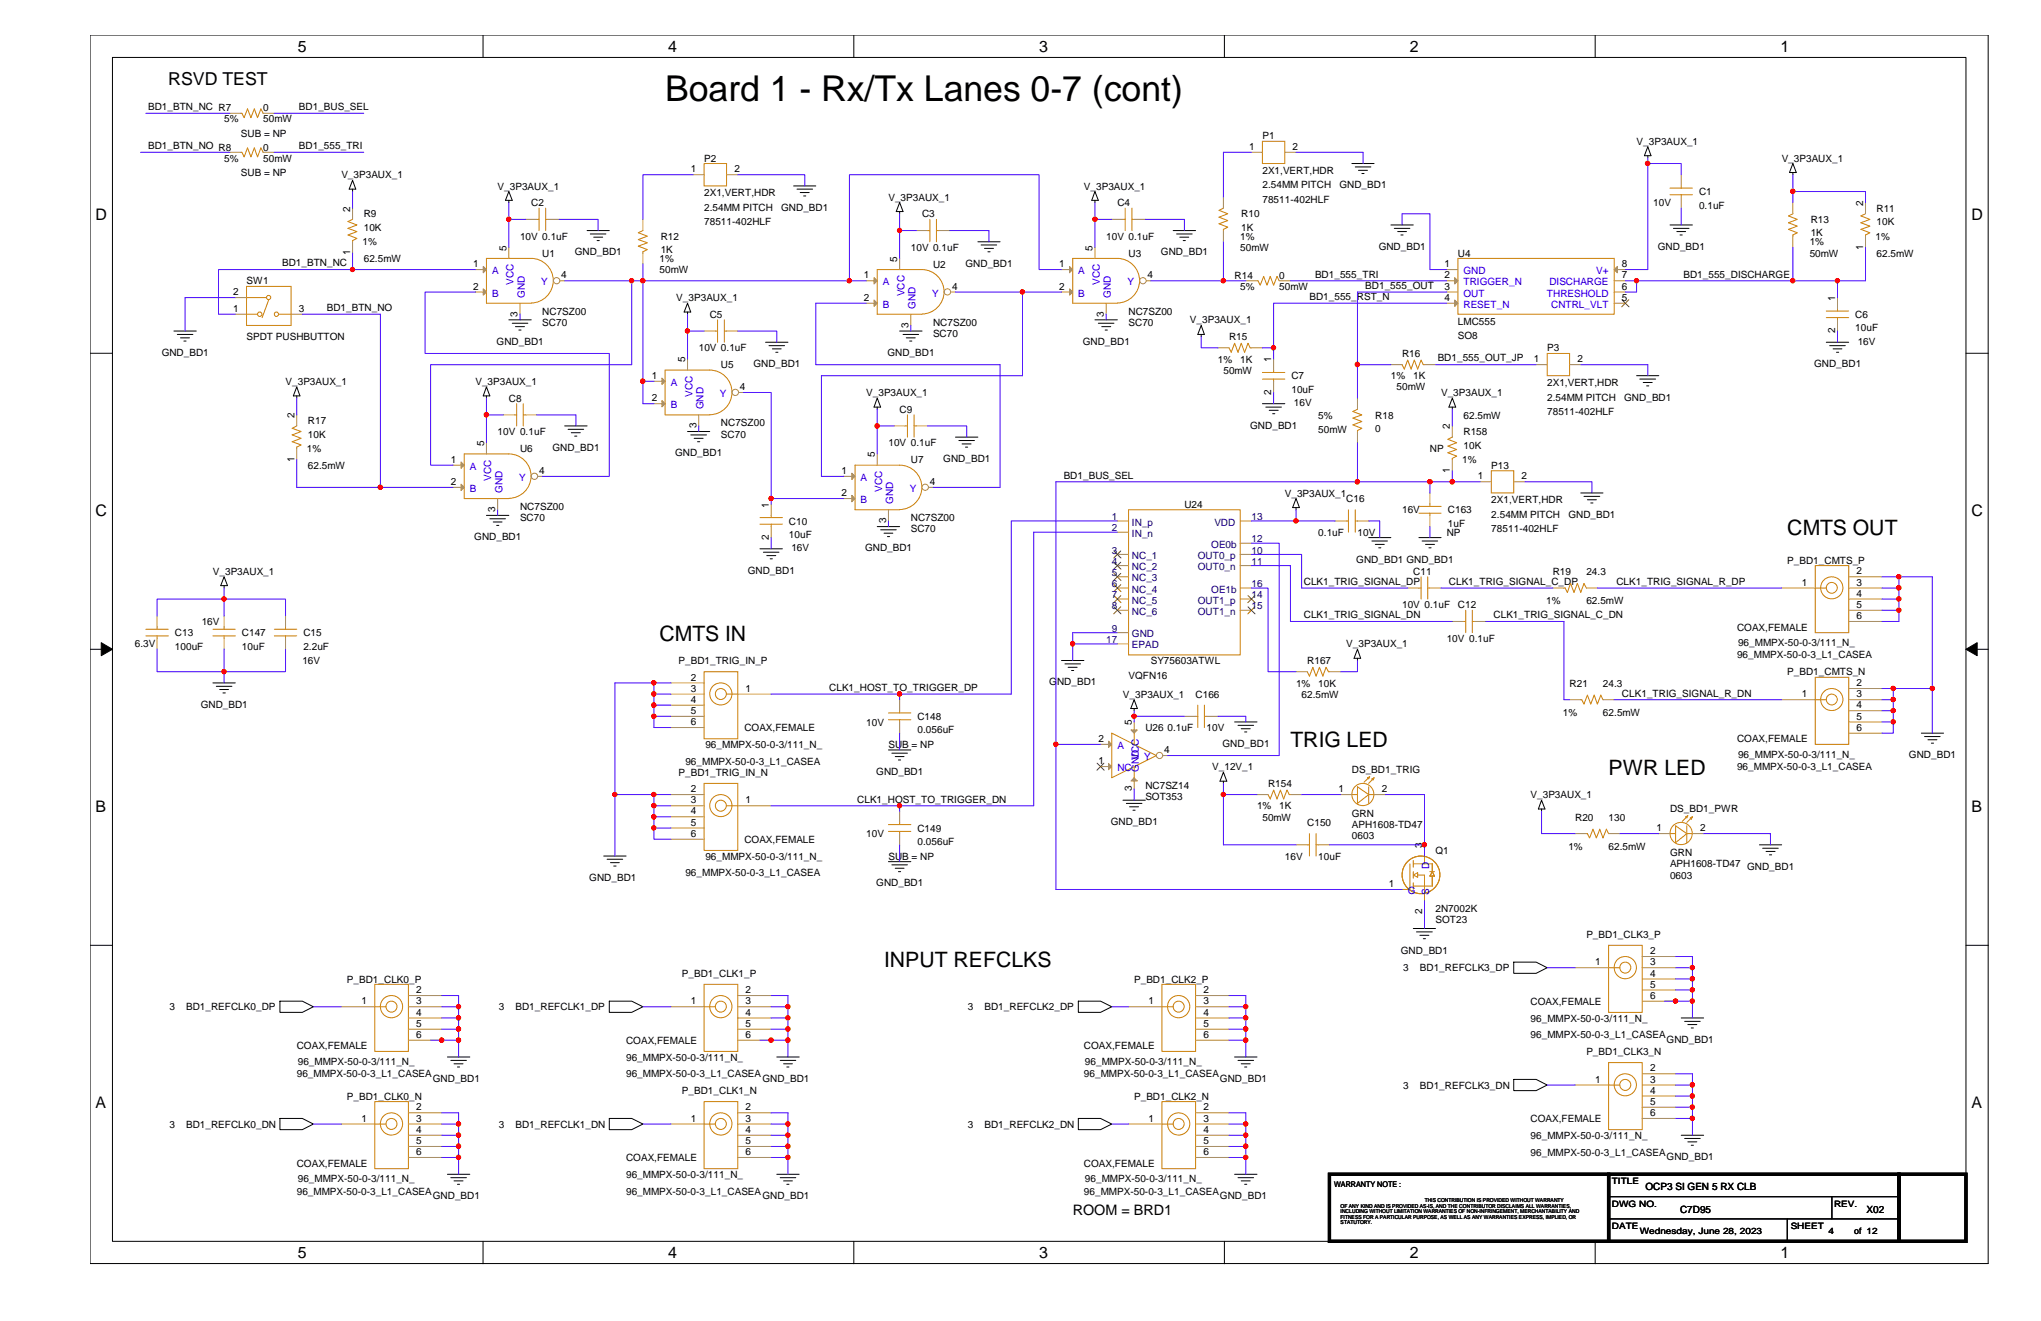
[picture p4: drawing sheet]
<svg xmlns="http://www.w3.org/2000/svg" width="432mm" height="279mm" viewBox="0 0 432 279" stroke-linecap="round" stroke-linejoin="round" font-family="sans-serif">
<defs><g id="words">
<text font-size="7.5" x="140.7" y="21.5">Board 1 - Rx/Tx Lanes 0-7 (cont)</text>
<g font-size="4.5">
<text x="378.1" y="113.1">CMTS OUT</text>
<text x="139.5" y="135.5">CMTS IN</text>
<text x="273" y="157.9">TRIG LED</text>
<text x="340.3" y="163.9">PWR LED</text>
<text x="187" y="204.5">INPUT REFCLKS</text>
</g>
<text font-size="3.8" x="35.6" y="17.9">RSVD TEST</text>
<g font-size="3.4">
<text x="63" y="11">5</text>
<text x="141.4" y="11">4</text>
<text x="219.8" y="11">3</text>
<text x="298.2" y="11">2</text>
<text x="376.7" y="11">1</text>
<text x="20.2" y="46.5">D</text>
<text x="417.1" y="46.5">D</text>
<text x="20.2" y="109.1">C</text>
<text x="417.1" y="109.1">C</text>
<text x="20.2" y="171.7">B</text>
<text x="417.1" y="171.7">B</text>
<text x="20.2" y="234.3">A</text>
<text x="417.1" y="234.3">A</text>
<text x="63" y="266.1">5</text>
<text x="141.4" y="266.1">4</text>
<text x="219.8" y="266.1">3</text>
<text x="298.2" y="266.1">2</text>
<text x="376.7" y="266.1">1</text>
</g>
<text font-size="3" x="226.9" y="257">ROOM = BRD1</text>
<g font-size="2.1">
<text x="31.3" y="23.3">BD1_BTN_NC R7</text>
<text x="55.7" y="23.5">0</text>
<text x="63.2" y="23.3">BD1_BUS_SEL</text>
<text x="47.4" y="25.9">5%</text>
<text x="51" y="29">SUB = NP</text>
<text x="55.7" y="25.9">50mW</text>
<text x="267.1" y="29.5">P1</text>
<text x="31.3" y="31.5">BD1_BTN_NO R8</text>
<text x="47.4" y="34.2">5%</text>
<text x="55.7" y="34.2">50mW</text>
<text x="55.7" y="31.8">0</text>
<text x="63.2" y="31.5">BD1_555_TRI</text>
<text x="149" y="34.2">P2</text>
<text x="264.2" y="31.7">1</text>
<text x="273.5" y="31.7">2</text>
<text x="346.2" y="30.6">V_3P3AUX_1</text>
<text x="376.9" y="34.2">V_3P3AUX_1</text>
<text x="51" y="37.3">SUB = NP</text>
<text x="72.2" y="37.7">V_3P3AUX_1</text>
<text x="105.3" y="40.1">V_3P3AUX_1</text>
<text x="146.1" y="36.4">1</text>
<text x="149" y="41.5">2X1,VERT,HDR</text>
<text x="155.4" y="36.4">2</text>
<text x="229.3" y="40.1">V_3P3AUX_1</text>
<text x="267.1" y="36.8">2X1,VERT,HDR</text>
<text x="267.1" y="39.8">2.54MM PITCH</text>
<text x="283.4" y="39.8">GND_BD1</text>
<text x="359.5" y="41.3">C1</text>
<text x="74.1" y="44.7" transform="rotate(-90 74.1 44.7)">2</text>
<text x="77" y="46">R9</text>
<text x="112.4" y="43.6">C2</text>
<text x="149" y="44.6">2.54MM PITCH</text>
<text x="149" y="47.6">78511-402HLF</text>
<text x="165.3" y="44.6">GND_BD1</text>
<text x="188" y="42.5">V_3P3AUX_1</text>
<text x="195.1" y="46">C3</text>
<text x="236.4" y="43.6">C4</text>
<text x="262.6" y="46">R10</text>
<text x="267.1" y="42.9">78511-402HLF</text>
<text x="349.8" y="43.6">10V</text>
<text x="359.5" y="44.1">0.1uF</text>
<text x="383.1" y="47.2">R13</text>
<text x="394.2" y="43.6" transform="rotate(-90 394.2 43.6)">2</text>
<text x="397" y="47.6">10K</text>
<text x="397" y="44.8">R11</text>
<text x="74.1" y="54" transform="rotate(-90 74.1 54)">1</text>
<text x="76.7" y="51.9">1%</text>
<text x="77" y="48.8">10K</text>
<text x="107.1" y="53" transform="rotate(-90 107.1 53)">5</text>
<text x="110" y="50.7">10V 0.1uF</text>
<text x="139.8" y="53.6">1K</text>
<text x="139.8" y="50.7">R12</text>
<text x="192.7" y="53.1">10V 0.1uF</text>
<text x="231.1" y="53" transform="rotate(-90 231.1 53)">5</text>
<text x="234" y="50.7">10V 0.1uF</text>
<text x="262.4" y="50.7">1%</text>
<text x="262.4" y="53.1">50mW</text>
<text x="262.6" y="48.8">1K</text>
<text x="291.7" y="52.8">GND_BD1</text>
<text x="350.7" y="52.8">GND_BD1</text>
<text x="382.9" y="51.9">1%</text>
<text x="383.1" y="50">1K</text>
<text x="394.2" y="52.8" transform="rotate(-90 394.2 52.8)">1</text>
<text x="396.8" y="50.7">1%</text>
<text x="59.7" y="56.3">BD1_BTN_NC</text>
<text x="77" y="55.5">62.5mW</text>
<text x="100.1" y="56.5">1</text>
<text x="114.7" y="54.3">U1</text>
<text x="118.7" y="58.9">4</text>
<text x="121.6" y="54">GND_BD1</text>
<text x="139.5" y="55.5">1%</text>
<text x="139.5" y="57.8">50mW</text>
<text x="182.8" y="58.9">1</text>
<text x="189.8" y="55.4" transform="rotate(-90 189.8 55.4)">5</text>
<text x="197.4" y="56.6">U2</text>
<text x="204.3" y="56.4">GND_BD1</text>
<text x="224.1" y="56.5">1</text>
<text x="238.8" y="54.3">U3</text>
<text x="242.8" y="58.9">4</text>
<text x="245.6" y="54">GND_BD1</text>
<text x="261.2" y="59">R14</text>
<text x="270.6" y="59">0</text>
<text x="278.2" y="58.7">BD1_555_TRI</text>
<text x="305.6" y="56.5">1</text>
<text x="305.6" y="58.9">2</text>
<text x="308.4" y="54.3">U4</text>
<text x="343.2" y="58.9">7</text>
<text x="343.2" y="56.5">8</text>
<text x="356.2" y="58.7">BD1_555_DISCHARGE</text>
<text x="382.9" y="54.3">50mW</text>
<text x="397" y="54.3">62.5mW</text>
<text x="49.3" y="66">1</text>
<text x="49.3" y="62.4">2</text>
<text x="52.2" y="60.2">SW1</text>
<text x="63.2" y="66">3</text>
<text x="69.1" y="65.8">BD1_BTN_NO</text>
<text x="100.1" y="61.3">2</text>
<text x="143.1" y="63.7">V_3P3AUX_1</text>
<text x="182.8" y="63.6">2</text>
<text x="201.4" y="61.3">4</text>
<text x="224.1" y="61.3">2</text>
<text x="262.4" y="61.3">5%</text>
<text x="270.6" y="61.3">50mW</text>
<text x="277" y="63.5">BD1_555_RST_N</text>
<text x="288.8" y="61.1">BD1_555_OUT</text>
<text x="305.6" y="63.6">4</text>
<text x="305.6" y="61.3">3</text>
<text x="343.2" y="63.6">5</text>
<text x="343.2" y="61.3">6</text>
<text x="388.2" y="63.7" transform="rotate(-90 388.2 63.7)">1</text>
<text x="52.2" y="72">SPDT PUSHBUTTON</text>
<text x="109.5" y="67" transform="rotate(-90 109.5 67)">3</text>
<text x="114.7" y="68.9">SC70</text>
<text x="114.7" y="66.5">NC7SZ00</text>
<text x="150.2" y="67.3">C5</text>
<text x="192.2" y="69.3" transform="rotate(-90 192.2 69.3)">3</text>
<text x="197.4" y="71.2">SC70</text>
<text x="197.4" y="68.9">NC7SZ00</text>
<text x="233.5" y="67" transform="rotate(-90 233.5 67)">3</text>
<text x="238.8" y="68.9">SC70</text>
<text x="238.8" y="66.5">NC7SZ00</text>
<text x="251.8" y="68.4">V_3P3AUX_1</text>
<text x="260" y="72">R15</text>
<text x="308.4" y="68.7">LMC555</text>
<text x="308.4" y="71.8">SO8</text>
<text x="388.2" y="70.5" transform="rotate(-90 388.2 70.5)">2</text>
<text x="392.5" y="70.1">10uF</text>
<text x="392.5" y="67.3">C6</text>
<text x="34.2" y="75.3">GND_BD1</text>
<text x="105.1" y="72.9">GND_BD1</text>
<text x="144.9" y="76.6" transform="rotate(-90 144.9 76.6)">5</text>
<text x="147.8" y="74.3">10V 0.1uF</text>
<text x="152.5" y="77.9">U5</text>
<text x="159.4" y="77.6">GND_BD1</text>
<text x="187.7" y="75.3">GND_BD1</text>
<text x="229.1" y="72.9">GND_BD1</text>
<text x="257.6" y="76.7">1%</text>
<text x="262.4" y="76.7">1K</text>
<text x="268.9" y="76.6" transform="rotate(-90 268.9 76.6)">1</text>
<text x="296.6" y="75.5">R16</text>
<text x="304.2" y="76.5">BD1_555_OUT_JP</text>
<text x="324.5" y="76.6">1</text>
<text x="327.3" y="74.3">P3</text>
<text x="333.7" y="76.6">2</text>
<text x="383.8" y="77.6">GND_BD1</text>
<text x="393" y="72.9">16V</text>
<text x="60.4" y="81.4">V_3P3AUX_1</text>
<text x="100.6" y="81.4">V_3P3AUX_1</text>
<text x="137.9" y="80.1">1</text>
<text x="156.5" y="82.5">4</text>
<text x="183.3" y="83.8">V_3P3AUX_1</text>
<text x="258.8" y="79.1">50mW</text>
<text x="268.9" y="83.5" transform="rotate(-90 268.9 83.5)">2</text>
<text x="273.2" y="83.1">10uF</text>
<text x="273.2" y="80.2">C7</text>
<text x="294.3" y="80.2">1%</text>
<text x="295.4" y="82.6">50mW</text>
<text x="299" y="80.2">1K</text>
<text x="304.9" y="83.8">V_3P3AUX_1</text>
<text x="327.3" y="81.7">2X1,VERT,HDR</text>
<text x="62.3" y="88.4" transform="rotate(-90 62.3 88.4)">2</text>
<text x="65.2" y="89.7">R17</text>
<text x="107.7" y="85">C8</text>
<text x="137.9" y="84.9">2</text>
<text x="190.3" y="87.3">C9</text>
<text x="273.7" y="85.9">16V</text>
<text x="278.9" y="88.5">5%</text>
<text x="291" y="88.5">R18</text>
<text x="309.6" y="88.5">62.5mW</text>
<text x="327.3" y="84.7">2.54MM PITCH</text>
<text x="327.3" y="87.8">78511-402HLF</text>
<text x="343.6" y="84.7">GND_BD1</text>
<text x="64.9" y="95.6">1%</text>
<text x="65.2" y="92.5">10K</text>
<text x="102.4" y="94.4" transform="rotate(-90 102.4 94.4)">5</text>
<text x="105.3" y="92">10V 0.1uF</text>
<text x="110" y="95.6">U6</text>
<text x="116.9" y="95.4">GND_BD1</text>
<text x="147.3" y="90.6" transform="rotate(-90 147.3 90.6)">3</text>
<text x="152.5" y="92.5">SC70</text>
<text x="152.5" y="90.2">NC7SZ00</text>
<text x="188" y="94.4">10V 0.1uF</text>
<text x="264.5" y="90.6">GND_BD1</text>
<text x="278.9" y="91.6">50mW</text>
<text x="291" y="91.4">0</text>
<text x="302.5" y="95.6">NP</text>
<text x="306.7" y="90.8" transform="rotate(-90 306.7 90.8)">2</text>
<text x="309.6" y="94.9">10K</text>
<text x="309.6" y="92">R158</text>
<text x="62.3" y="97.7" transform="rotate(-90 62.3 97.7)">1</text>
<text x="65.2" y="99.1">62.5mW</text>
<text x="95.4" y="97.9">1</text>
<text x="114" y="100.2">4</text>
<text x="142.8" y="96.5">GND_BD1</text>
<text x="178.1" y="100.2">1</text>
<text x="185.1" y="96.7" transform="rotate(-90 185.1 96.7)">5</text>
<text x="192.7" y="98">U7</text>
<text x="199.6" y="97.7">GND_BD1</text>
<text x="225" y="101.2">BD1_BUS_SEL</text>
<text x="306.7" y="100" transform="rotate(-90 306.7 100)">1</text>
<text x="309.4" y="98">1%</text>
<text x="312.7" y="101.4">1</text>
<text x="315.5" y="99.1">P13</text>
<text x="321.9" y="101.4">2</text>
<text x="95.4" y="102.6">2</text>
<text x="110" y="107.9">NC7SZ00</text>
<text x="162.6" y="107.4" transform="rotate(-90 162.6 107.4)">1</text>
<text x="178.1" y="104.9">2</text>
<text x="196.7" y="102.6">4</text>
<text x="250.6" y="107.4">U24</text>
<text x="271.8" y="105">V_3P3AUX_1</text>
<text x="284.8" y="106.2">C16</text>
<text x="315.5" y="106.5">2X1,VERT,HDR</text>
<text x="104.8" y="108.3" transform="rotate(-90 104.8 108.3)">3</text>
<text x="110" y="110.2">SC70</text>
<text x="166.9" y="113.8">10uF</text>
<text x="166.9" y="111">C10</text>
<text x="187.5" y="110.7" transform="rotate(-90 187.5 110.7)">3</text>
<text x="192.7" y="112.6">SC70</text>
<text x="192.7" y="110.2">NC7SZ00</text>
<text x="278.9" y="113.3">0.1uF</text>
<text x="287.2" y="113.3">10V</text>
<text x="296.6" y="108.6">16V</text>
<text x="306.1" y="113.3">NP</text>
<text x="306.3" y="111.4">1uF</text>
<text x="306.3" y="108.6">C163</text>
<text x="315.5" y="109.5">2.54MM PITCH</text>
<text x="315.5" y="112.6">78511-402HLF</text>
<text x="331.8" y="109.5">GND_BD1</text>
<text x="100.3" y="114.3">GND_BD1</text>
<text x="162.6" y="114.2" transform="rotate(-90 162.6 114.2)">2</text>
<text x="167.4" y="116.6">16V</text>
<text x="183" y="116.6">GND_BD1</text>
<text x="286.9" y="119">GND_BD1 GND_BD1</text>
<text x="378.1" y="119.2">P_BD1_CMTS_P</text>
<text x="45" y="121.6">V_3P3AUX_1</text>
<text x="158.2" y="121.3">GND_BD1</text>
<text x="275.8" y="123.7">CLK1_TRIG_SIGNAL_DP</text>
<text x="299" y="121.6">C11</text>
<text x="306.5" y="123.7">CLK1_TRIG_SIGNAL_C_DP</text>
<text x="328.5" y="121.6">R19</text>
<text x="335.6" y="121.6">24.3</text>
<text x="342" y="123.7">CLK1_TRIG_SIGNAL_R_DP</text>
<text x="381.2" y="123.9">1</text>
<text x="392.8" y="121.5">2</text>
<text x="392.8" y="123.9">3</text>
<text x="275.8" y="130.8">CLK1_TRIG_SIGNAL_DN</text>
<text x="296.6" y="128.7">10V 0.1uF</text>
<text x="308.4" y="128.7">C12</text>
<text x="316" y="130.8">CLK1_TRIG_SIGNAL_C_DN</text>
<text x="327.1" y="127.7">1%</text>
<text x="335.6" y="127.7">62.5mW</text>
<text x="392.8" y="126.2">4</text>
<text x="392.8" y="128.6">5</text>
<text x="392.8" y="130.9">6</text>
<text x="28.5" y="136.9">6.3V</text>
<text x="37" y="137.4">100uF</text>
<text x="37" y="134.6">C13</text>
<text x="42.7" y="132.2">16V</text>
<text x="51.2" y="137.4">10uF</text>
<text x="51.2" y="134.6">C147</text>
<text x="64.2" y="137.4">2.2uF</text>
<text x="64.2" y="134.6">C15</text>
<text x="284.8" y="136.9">V_3P3AUX_1</text>
<text x="306.1" y="135.8">10V 0.1uF</text>
<text x="367.5" y="133.4">COAX,FEMALE</text>
<text x="367.7" y="136.7">96_MMPX-50-0-3/111_N_</text>
<text x="64" y="140.5">16V</text>
<text x="143.6" y="140.5">P_BD1_TRIG_IN_P</text>
<text x="146.1" y="143.9">2</text>
<text x="238.8" y="143.6">VQFN16</text>
<text x="243.5" y="140.5">SY75603ATWL</text>
<text x="276.6" y="140.5">R167</text>
<text x="367.5" y="139.3">96_MMPX-50-0-3_L1_CASEA</text>
<text x="378.1" y="142.8">P_BD1_CMTS_N</text>
<text x="42.5" y="149.7">GND_BD1</text>
<text x="146.1" y="146.3">3</text>
<text x="146.1" y="148.6">4</text>
<text x="157.7" y="146.3">1</text>
<text x="175.4" y="146.1">CLK1_HOST_TO_TRIGGER_DP</text>
<text x="222" y="144.9">GND_BD1</text>
<text x="237.6" y="147.6">V_3P3AUX_1</text>
<text x="252.9" y="147.6">C166</text>
<text x="274.2" y="145.2">1%</text>
<text x="275.4" y="147.6">62.5mW</text>
<text x="278.9" y="145.2">10K</text>
<text x="332.1" y="145.2">R21</text>
<text x="339.1" y="145.2">24.3</text>
<text x="343.2" y="147.3">CLK1_TRIG_SIGNAL_R_DN</text>
<text x="381.2" y="147.5">1</text>
<text x="392.8" y="145.1">2</text>
<text x="392.8" y="147.5">3</text>
<text x="392.8" y="149.8">4</text>
<text x="146.1" y="151">5</text>
<text x="146.1" y="153.4">6</text>
<text x="157.5" y="154.6">COAX,FEMALE</text>
<text x="183.3" y="153.5">10V</text>
<text x="194.1" y="155.1">0.056uF</text>
<text x="194.1" y="152.3">C148</text>
<text x="239.4" y="153.4" transform="rotate(-90 239.4 153.4)">5</text>
<text x="242.3" y="154.6">U26</text>
<text x="247" y="154.6">0.1uF</text>
<text x="255.3" y="154.6">10V</text>
<text x="330.6" y="151.3">1%</text>
<text x="339.1" y="151.3">62.5mW</text>
<text x="392.8" y="152.2">5</text>
<text x="392.8" y="154.6">6</text>
<text x="145" y="161.8">96_MMPX-50-0-3_L1_CASEA</text>
<text x="149.2" y="158.2">96_MMPX-50-0-3/111_N_</text>
<text x="188" y="158.2">SUB = NP</text>
<text x="232.4" y="161.6">1</text>
<text x="232.4" y="156.9">2</text>
<text x="246.3" y="159.3">4</text>
<text x="258.6" y="157.9">GND_BD1</text>
<text x="367.5" y="157">COAX,FEMALE</text>
<text x="367.7" y="160.3">96_MMPX-50-0-3/111_N_</text>
<text x="403.9" y="160.3">GND_BD1</text>
<text x="143.6" y="164.1">P_BD1_TRIG_IN_N</text>
<text x="146.1" y="167.6">2</text>
<text x="185.4" y="163.9">GND_BD1</text>
<text x="239.4" y="167.3" transform="rotate(-90 239.4 167.3)">3</text>
<text x="242.3" y="166.9">NC7SZ14</text>
<text x="256.5" y="162.9">V_12V_1</text>
<text x="268.3" y="166.5">R154</text>
<text x="283.2" y="167.6">1</text>
<text x="286" y="163.4">DS_BD1_TRIG</text>
<text x="292.4" y="167.6">2</text>
<text x="367.5" y="162.9">96_MMPX-50-0-3_L1_CASEA</text>
<text x="146.1" y="169.9">3</text>
<text x="146.1" y="172.3">4</text>
<text x="157.7" y="169.9">1</text>
<text x="181.4" y="169.8">CLK1_HOST_TO_TRIGGER_DN</text>
<text x="242.3" y="169.3">SOT353</text>
<text x="265.9" y="171.2">1%</text>
<text x="267.1" y="173.6">50mW</text>
<text x="270.6" y="171.2">1K</text>
<text x="286" y="172.8">GRN</text>
<text x="323.8" y="168.8">V_3P3AUX_1</text>
<text x="333.2" y="173.6">R20</text>
<text x="340.3" y="173.6">130</text>
<text x="353.3" y="171.7">DS_BD1_PWR</text>
<text x="146.1" y="174.6">5</text>
<text x="146.1" y="177">6</text>
<text x="157.5" y="178.3">COAX,FEMALE</text>
<text x="183.3" y="177.1">10V</text>
<text x="194.1" y="178.7">0.056uF</text>
<text x="194.1" y="175.9">C149</text>
<text x="235" y="174.5">GND_BD1</text>
<text x="276.6" y="174.7">C150</text>
<text x="286" y="175.2">APH1608-TD47</text>
<text x="286" y="177.5">0603</text>
<text x="300.9" y="179.4" transform="rotate(-90 300.9 179.4)">3</text>
<text x="331.8" y="179.7">1%</text>
<text x="340.3" y="179.7">62.5mW</text>
<text x="350.5" y="175.8">1</text>
<text x="359.7" y="175.8">2</text>
<text x="145" y="185.4">96_MMPX-50-0-3_L1_CASEA</text>
<text x="149.2" y="181.8">96_MMPX-50-0-3/111_N_</text>
<text x="188" y="181.8">SUB = NP</text>
<text x="271.8" y="181.8">16V</text>
<text x="278.9" y="181.8">10uF</text>
<text x="303.7" y="180.6">Q1</text>
<text x="353.3" y="183.5">APH1608-TD47 GND_BD1</text>
<text x="353.3" y="181.1">GRN</text>
<text x="353.3" y="185.8">0603</text>
<text x="124.7" y="186.3">GND_BD1</text>
<text x="185.4" y="187.5">GND_BD1</text>
<text x="293.8" y="187.6">1</text>
<text x="300.9" y="193.3" transform="rotate(-90 300.9 193.3)">2</text>
<text x="303.7" y="192.9">2N7002K</text>
<text x="303.7" y="195.3">SOT23</text>
<text x="296.4" y="201.7">GND_BD1</text>
<text x="335.6" y="198.3">P_BD1_CLK3_P</text>
<text x="349.1" y="201.8">2</text>
<text x="73.4" y="207.8">P_BD1_CLK0_P</text>
<text x="144.3" y="206.6">P_BD1_CLK1_P</text>
<text x="239.9" y="207.8">P_BD1_CLK2_P</text>
<text x="296.8" y="205.4">3</text>
<text x="300.4" y="205.4">BD1_REFCLK3_DP</text>
<text x="337.5" y="204.2">1</text>
<text x="349.1" y="204.2">3</text>
<text x="349.1" y="206.5">4</text>
<text x="349.1" y="208.9">5</text>
<text x="35.9" y="213.7">3</text>
<text x="39.4" y="213.7">BD1_REFCLK0_DP</text>
<text x="76.5" y="212.4">1</text>
<text x="88.1" y="210.1">2</text>
<text x="88.1" y="212.4">3</text>
<text x="88.1" y="214.8">4</text>
<text x="105.5" y="213.7">3</text>
<text x="109.1" y="213.7">BD1_REFCLK1_DP</text>
<text x="146.1" y="212.4">1</text>
<text x="157.7" y="210.1">2</text>
<text x="157.7" y="212.4">3</text>
<text x="157.7" y="214.8">4</text>
<text x="204.7" y="213.7">3</text>
<text x="208.3" y="213.7">BD1_REFCLK2_DP</text>
<text x="243" y="212.4">1</text>
<text x="254.6" y="210.1">2</text>
<text x="254.6" y="212.4">3</text>
<text x="254.6" y="214.8">4</text>
<text x="323.8" y="212.5">COAX,FEMALE</text>
<text x="349.1" y="211.2">6</text>
<text x="62.8" y="222">COAX,FEMALE</text>
<text x="88.1" y="217.2">5</text>
<text x="88.1" y="219.5">6</text>
<text x="132.5" y="220.8">COAX,FEMALE</text>
<text x="157.7" y="217.2">5</text>
<text x="157.7" y="219.5">6</text>
<text x="229.3" y="222">COAX,FEMALE</text>
<text x="254.6" y="217.2">5</text>
<text x="254.6" y="219.5">6</text>
<text x="323.8" y="216.1">96_MMPX-50-0-3/111_N_</text>
<text x="323.8" y="219.6">96_MMPX-50-0-3_L1_CASEA</text>
<text x="352.6" y="220.6">GND_BD1</text>
<text x="62.8" y="227.9">96_MMPX-50-0-3_L1_CASEA</text>
<text x="63" y="225.3">96_MMPX-50-0-3/111_N_</text>
<text x="132.5" y="224.3">96_MMPX-50-0-3/111_N_</text>
<text x="132.5" y="227.9">96_MMPX-50-0-3_L1_CASEA</text>
<text x="229.3" y="227.9">96_MMPX-50-0-3_L1_CASEA</text>
<text x="229.5" y="225.3">96_MMPX-50-0-3/111_N_</text>
<text x="335.6" y="223.1">P_BD1_CLK3_N</text>
<text x="349.1" y="226.6">2</text>
<text x="73.4" y="232.6">P_BD1_CLK0_N</text>
<text x="91.6" y="228.8">GND_BD1</text>
<text x="144.3" y="231.4">P_BD1_CLK1_N</text>
<text x="161.3" y="228.8">GND_BD1</text>
<text x="239.9" y="232.6">P_BD1_CLK2_N</text>
<text x="258.1" y="228.8">GND_BD1</text>
<text x="296.8" y="230.3">3</text>
<text x="300.4" y="230.3">BD1_REFCLK3_DN</text>
<text x="337.5" y="229">1</text>
<text x="349.1" y="229">3</text>
<text x="349.1" y="231.3">4</text>
<text x="349.1" y="233.7">5</text>
<text x="35.9" y="238.5">3</text>
<text x="39.4" y="238.5">BD1_REFCLK0_DN</text>
<text x="76.5" y="237.2">1</text>
<text x="88.1" y="234.9">2</text>
<text x="88.1" y="237.2">3</text>
<text x="88.1" y="239.6">4</text>
<text x="105.5" y="238.5">3</text>
<text x="109.1" y="238.5">BD1_REFCLK1_DN</text>
<text x="146.1" y="237.2">1</text>
<text x="157.7" y="234.9">2</text>
<text x="157.7" y="237.2">3</text>
<text x="157.7" y="239.6">4</text>
<text x="204.7" y="238.5">3</text>
<text x="208.3" y="238.5">BD1_REFCLK2_DN</text>
<text x="243" y="237.2">1</text>
<text x="254.6" y="234.9">2</text>
<text x="254.6" y="237.2">3</text>
<text x="254.6" y="239.6">4</text>
<text x="323.8" y="237.3">COAX,FEMALE</text>
<text x="349.1" y="236.1">6</text>
<text x="88.1" y="242">5</text>
<text x="88.1" y="244.3">6</text>
<text x="132.5" y="245.6">COAX,FEMALE</text>
<text x="157.7" y="242">5</text>
<text x="157.7" y="244.3">6</text>
<text x="254.6" y="242">5</text>
<text x="254.6" y="244.3">6</text>
<text x="323.8" y="240.9">96_MMPX-50-0-3/111_N_</text>
<text x="323.8" y="244.4">96_MMPX-50-0-3_L1_CASEA</text>
<text x="352.6" y="245.4">GND_BD1</text>
<text x="62.8" y="246.8">COAX,FEMALE</text>
<text x="63" y="250.1">96_MMPX-50-0-3/111_N_</text>
<text x="132.5" y="249.1">96_MMPX-50-0-3/111_N_</text>
<text x="229.3" y="246.8">COAX,FEMALE</text>
<text x="229.5" y="250.1">96_MMPX-50-0-3/111_N_</text>
<text x="348.1" y="251.7">OCP3 SI GEN 5 RX CLB</text>
<text x="62.8" y="252.7">96_MMPX-50-0-3_L1_CASEA</text>
<text x="91.6" y="253.6">GND_BD1</text>
<text x="132.5" y="252.7">96_MMPX-50-0-3_L1_CASEA</text>
<text x="161.3" y="253.6">GND_BD1</text>
<text x="229.3" y="252.7">96_MMPX-50-0-3_L1_CASEA</text>
<text x="258.1" y="253.6">GND_BD1</text>
<text x="355.4" y="256.5">C7D95</text>
<text x="394.9" y="256.5">X02</text>
</g>
<g font-size="2.1" fill="#00c">
<text x="104.1" y="58">A</text>
<text x="228.1" y="58">A</text>
<text x="309.6" y="58">GND</text>
<text x="337.7" y="58">V+</text>
<text x="104.1" y="62.7">B</text>
<text x="108.7" y="60.3" transform="rotate(-90 108.7 60.3)">VCC</text>
<text x="111" y="62.9" transform="rotate(-90 111 62.9)">GND</text>
<text x="114.5" y="60.4">Y</text>
<text x="186.8" y="65.1">B</text>
<text x="186.8" y="60.4">A</text>
<text x="191.3" y="62.7" transform="rotate(-90 191.3 62.7)">VCC</text>
<text x="193.7" y="65.3" transform="rotate(-90 193.7 65.3)">GND</text>
<text x="197.2" y="62.7">Y</text>
<text x="228.1" y="62.7">B</text>
<text x="232.7" y="60.3" transform="rotate(-90 232.7 60.3)">VCC</text>
<text x="235" y="62.9" transform="rotate(-90 235 62.9)">GND</text>
<text x="238.5" y="60.4">Y</text>
<text x="309.6" y="65.1">RESET_N</text>
<text x="309.6" y="60.4">TRIGGER_N</text>
<text x="309.6" y="62.7">OUT</text>
<text x="327.3" y="62.7">THRESHOLD</text>
<text x="327.8" y="60.4">DISCHARGE</text>
<text x="328.2" y="65.1">CNTRL_VLT</text>
<text x="141.9" y="81.6">A</text>
<text x="146.5" y="83.9" transform="rotate(-90 146.5 83.9)">VCC</text>
<text x="152.3" y="84">Y</text>
<text x="141.9" y="86.4">B</text>
<text x="148.8" y="86.6" transform="rotate(-90 148.8 86.6)">GND</text>
<text x="99.4" y="99.4">A</text>
<text x="103.9" y="101.6" transform="rotate(-90 103.9 101.6)">VCC</text>
<text x="109.8" y="101.7">Y</text>
<text x="182.1" y="101.7">A</text>
<text x="99.4" y="104.1">B</text>
<text x="106.3" y="104.3" transform="rotate(-90 106.3 104.3)">GND</text>
<text x="182.1" y="106.4">B</text>
<text x="186.6" y="104" transform="rotate(-90 186.6 104)">VCC</text>
<text x="189" y="106.6" transform="rotate(-90 189 106.6)">GND</text>
<text x="192.5" y="104.1">Y</text>
<text x="236.4" y="158.4">A</text>
<text x="241" y="160.7" transform="rotate(-90 241 160.7)">VCC</text>
<text x="242.1" y="160.8">Y</text>
<text x="236.4" y="163.1">NC</text>
<text x="241" y="163.3" transform="rotate(-90 241 163.3)">GND</text>
<text x="302.4" y="183.8" transform="rotate(-90 302.4 183.8)">D</text>
<text x="297.8" y="189.1">G</text>
<text x="302.4" y="189.3" transform="rotate(-90 302.4 189.3)">S</text>
</g>
<g font-size="2.1" fill="#000080">
<text x="235.2" y="110">1</text>
<text x="235.2" y="112.4">2</text>
<text x="239.5" y="111.2">IN_p</text>
<text x="239.5" y="113.5">IN_n</text>
<text x="256.9" y="111.2">VDD</text>
<text x="264.8" y="110">13</text>
<text x="235.2" y="117.1">3</text>
<text x="235.2" y="119.5">4</text>
<text x="239.5" y="118.3">NC_1</text>
<text x="253.4" y="118.3">OUT0_p</text>
<text x="256.2" y="115.9">OE0b</text>
<text x="264.8" y="117.1">10</text>
<text x="264.8" y="119.5">11</text>
<text x="264.8" y="114.7">12</text>
<text x="235.2" y="121.8">5</text>
<text x="235.2" y="124.2">6</text>
<text x="239.5" y="120.6">NC_2</text>
<text x="239.5" y="123">NC_3</text>
<text x="239.5" y="125.3">NC_4</text>
<text x="253.4" y="120.6">OUT0_n</text>
<text x="256.2" y="125.3">OE1b</text>
<text x="264.8" y="124.2">16</text>
<text x="235.2" y="126.5">7</text>
<text x="235.2" y="128.9">8</text>
<text x="239.5" y="127.7">NC_5</text>
<text x="239.5" y="130.1">NC_6</text>
<text x="253.4" y="127.7">OUT1_p</text>
<text x="253.4" y="130.1">OUT1_n</text>
<text x="264.8" y="126.5">14</text>
<text x="264.8" y="128.9">15</text>
<text x="234" y="136">17</text>
<text x="235.2" y="133.6">9</text>
<text x="239.5" y="134.8">GND</text>
<text x="239.5" y="137.2">EPAD</text>
</g>
<g font-size="1.9">
<text x="341" y="250.5">TITLE</text>
<text x="341" y="255.3">DWG NO.</text>
<text x="388" y="255.3">REV.</text>
<text x="341" y="260">DATE</text>
<text x="346.9" y="260.9">Wednesday, June 28, 2023</text>
<text x="378.8" y="260">SHEET</text>
<text x="386.8" y="260.9">4</text>
<text x="392.3" y="260.9">of 12</text>
</g>
<text font-size="1.7" x="282.2" y="251">WARRANTY NOTE :</text>
<g font-size="1.1">
<text x="283.6" y="255.4">OF ANY KIND AND IS PROVIDED AS-IS, AND THE CONTRIBUTOR DISCLAIMS ALL WARRANTIES,</text>
<text x="283.6" y="256.6">INCLUDING WITHOUT LIMITATION WARRANTIES OF NON-INFRINGEMENT, MERCHANTABILITY AND</text>
<text x="283.6" y="257.8">FITNESS FOR A PARTICULAR PURPOSE, AS WELL AS ANY WARRANTIES EXPRESS, IMPLIED, OR</text>
<text x="301.4" y="254.2">THIS CONTRIBUTION IS PROVIDED WITHOUT WARRANTY</text>
<text x="283.6" y="259">STATUTORY.</text>
</g>
</g></defs>
<path d="M19 7.4h401.6v259.8h-401.5zM23.8 12.1h392.1v250.5h-392.1z" fill="none" stroke="#000" stroke-width=".21"/>
<g fill="#fff">
<path d="M63 7.9h1.9v3.8h-1.9z"/>
<path d="M63 263.1h1.9v3.7h-1.9z"/>
</g>
<path d="M102.2 7.4v4.7M102.2 262.6v4.7" fill="none" stroke="#000" stroke-width=".21"/>
<g fill="#fff">
<path d="M141.4 7.9h1.9v3.8h-1.9z"/>
<path d="M141.4 263.1h1.9v3.7h-1.9z"/>
</g>
<path d="M180.6 7.4v4.7M180.6 262.6v4.7" fill="none" stroke="#000" stroke-width=".21"/>
<g fill="#fff">
<path d="M219.8 7.9h1.9v3.8h-1.9z"/>
<path d="M219.8 263.1h1.9v3.7h-1.9z"/>
</g>
<path d="M259 7.4v4.7M259 262.6v4.7" fill="none" stroke="#000" stroke-width=".21"/>
<g fill="#fff">
<path d="M298.2 7.9h1.9v3.8h-1.9z"/>
<path d="M298.2 263.1h1.9v3.7h-1.9z"/>
</g>
<path d="M337.5 7.4v4.7M337.5 262.6v4.7" fill="none" stroke="#000" stroke-width=".21"/>
<g fill="#fff">
<path d="M376.7 7.9h1.8v3.8h-1.8z"/>
<path d="M376.7 263.1h1.8v3.7h-1.8z"/>
<path d="M20.2 43.4h2.5v3.8h-2.5z"/>
<path d="M417.1 43.4h2.5v3.8h-2.5z"/>
<path d="M20.2 106h2.5v3.8h-2.5z"/>
<path d="M417.1 106h2.5v3.8h-2.5z"/>
</g>
<path d="M19.1 74.7h4.7M415.9 74.7h4.8" fill="none" stroke="#000" stroke-width=".21"/>
<g fill="#fff">
<path d="M20.2 168.6h2.3v3.8h-2.3z"/>
<path d="M417.1 168.6h2.3v3.8h-2.3z"/>
</g>
<path d="M19.1 137.3h4.7M415.9 137.3h4.8" fill="none" stroke="#000" stroke-width=".21"/>
<path d="M21.4 135.9l2.4 1.4-2.4 1.4zM415.9 137.3l2.4-1.4v2.8z" fill="#000" stroke="#000" stroke-width=".21"/>
<g fill="#fff">
<path d="M20.2 231.2h2.3v3.8h-2.3z"/>
<path d="M417.1 231.2h2.3v3.8h-2.3z"/>
</g>
<g fill="none" stroke="#000" stroke-width=".21">
<path d="M74.6 38.1l.7 1.9h-1.4zM167.9 39.3h4.7M286 34.6h4.7M286.7 35.3h3.3M287.4 36h1.9M288.1 36.7h.5M348.6 32.9v.5M348.6 31l.7 1.9h-1.4zM379.3 34.6l.7 1.9h-1.4zM379.3 36.5v.5M74.6 40v.5M107.7 40.5l.7 1.9h-1.5z"/>
<path d="M107.7 42.4v.4M124.2 48.8h4.7M124.9 49.5h3.3M125.6 50.2h1.9M126.3 50.9h.5M168.6 40h3.3M169.3 40.7h1.9M170 41.4h.5M190.3 44.7v.5M190.3 42.8l.8 1.9h-1.5zM206.9 51.1h4.7M207.6 51.8h3.3"/>
<path d="M208.3 52.5h1.9M209 53.3h.5M231.6 42.4v.4M231.6 40.5l.8 1.9h-1.4zM248.2 48.8h4.7M248.9 49.5h3.3M249.6 50.2h1.9M250.3 50.9h.5M294.3 47.6h4.7M295 48.3h3.3M295.7 49h1.9M296.4 49.7h.4"/>
<path d="M353.3 47.6h4.8M354 48.3h3.3M354.8 49h1.8M355.4 49.7h.5M36.8 70h4.7M37.5 70.7h3.3M38.2 71.5h1.9M38.9 72.1h.5M107.7 67.6h4.7M108.4 68.4h3.3M109.1 69.1h1.9M109.8 69.8h.4"/>
<path d="M145.5 64.1l.6 1.9h-1.4zM145.5 66v.5M162 72.4h4.7M162.7 73.1h3.3M163.4 73.8h1.9M164.1 74.5h.5M190.3 70h4.8M191.1 70.7h3.3M191.7 71.5h1.9M192.4 72.1h.5M231.6 67.6h4.8M232.4 68.4h3.3"/>
<path d="M233.1 69.1h1.9M233.8 69.8h.5M254.1 70.7v.5M254.1 68.8l.7 1.9h-1.4zM346.2 79.5h4.7M386.4 72.4h4.7M387.1 73.1h3.3M387.8 73.8h1.9M388.5 74.5h.5M62.8 83.7v.5M62.8 81.8l.7 1.9h-1.4zM102.9 81.8l.7 1.9h-1.4z"/>
<path d="M102.9 83.7v.5M119.5 90.1h4.7M120.2 90.8h3.3M120.9 91.5h1.9M121.6 92.2h.4M145.5 91.3h4.7M146.1 92h3.4M146.9 92.7h1.9M147.6 93.4h.4M185.6 86.1v.5M185.6 84.2l.7 1.9h-1.4zM202.1 92.5h4.8"/>
<path d="M202.9 93.2h3.3M203.5 93.9h1.9M204.3 94.6h.4M267.1 85.4h4.7M267.8 86.1h3.3M268.5 86.8h1.9M269.2 87.5h.5M307.3 86.1v.5M307.3 84.2l.7 1.9h-1.5zM346.9 80.2h3.4M347.6 80.9h1.9M348.4 81.6h.4"/>
<path d="M102.9 109h4.8M103.6 109.7h3.3M104.4 110.4h1.8M105.1 111.1h.4M160.8 116.1h4.7M161.5 116.8h3.3M162.2 117.5h1.9M162.9 118.2h.5M185.6 111.4h4.7M186.3 112.1h3.3M187 112.8h1.9M187.7 113.5h.5"/>
<path d="M274.2 107.4v.4M274.2 105.5l.7 1.9h-1.4zM289.6 113.7h4.7M290.2 114.4h3.3M291 115.1h1.9M291.7 115.9h.4M300.2 113.7h4.7M300.9 114.4h3.3M301.6 115.1h1.9M302.3 115.9h.5M334.4 104.3h4.7M335.1 105h3.4"/>
<path d="M335.8 105.7h1.9M336.5 106.4h.5M47.4 123.9v.5M47.4 122l.7 1.9h-1.4zM224.6 139.7h4.7M287.2 139.2v.5M287.2 137.3l.7 1.9h-1.4zM45 144.4h4.8M45.8 145.2h3.3M46.5 145.8h1.8M47.2 146.6h.5M188 158.6h4.7"/>
<path d="M188.7 159.3h3.3M225.3 140.4h3.3M226 141.1h1.9M226.7 141.8h.5M239.9 149.9v.4M239.9 148l.7 1.9h-1.4zM261.2 152.7h4.7M261.9 153.4h3.3M262.6 154.1h1.9M263.3 154.8h.5M406.5 155.1h4.7M407.2 155.8h3.3"/>
<path d="M407.9 156.5h1.9M408.6 157.2h.5M189.4 160h1.9M190.1 160.7h.4M237.6 169.2h4.7M238.3 169.9h3.3M239 170.6h1.9M239.7 171.4h.5M258.8 165.2v.5M258.8 163.3l.7 1.9h-1.4zM326.1 171.1v.5M326.1 169.2l.8 1.9h-1.4z"/>
<path d="M372.2 178.7h4.7M372.9 179.4h3.3M19.1 199.9h4.7M127.7 181.1h4.8M128.4 181.7h3.3M129.2 182.5h1.8M129.8 183.2h.5M188 182.2h4.7M188.7 182.9h3.3M189.4 183.6h1.9M190.1 184.4h.4M299 196.4h4.7"/>
<path d="M299.7 197.1h3.3M300.4 197.8h1.9M301.1 198.5h.5M373.6 180.1h1.9M374.4 180.8h.4M415.9 199.9h4.8M59.2 211.8h4.8l2.3 1.1-2.3 1.2h-4.8zM128.9 211.8h4.7l2.4 1.1-2.4 1.2h-4.7zM228.1 211.8h4.7l2.4 1.1-2.4 1.2h-4.7zM320.3 203.5h4.7l2.3 1.2-2.3 1.2h-4.7zM355.7 215.3h4.7M356.4 216h3.3"/>
<path d="M357.1 216.7h1.9M357.8 217.4h.5M59.2 236.6h4.8l2.3 1.1-2.3 1.2h-4.8zM94.7 223.6h4.7M95.4 224.3h3.3M96.1 225h1.9M96.8 225.7h.4M128.9 236.6h4.7l2.4 1.1-2.4 1.2h-4.7zM164.3 223.6h4.8M165.1 224.3h3.3M165.8 225h1.8M166.5 225.7h.4"/>
<path d="M228.1 236.6h4.7l2.4 1.1-2.4 1.2h-4.7zM261.2 223.6h4.7M261.9 224.3h3.3M262.6 225h1.9M263.3 225.7h.5M320.3 228.3h4.7l2.3 1.2-2.3 1.2h-4.7zM94.7 248.4h4.7M95.4 249.1h3.3M96.1 249.8h1.9M96.8 250.5h.4M164.3 248.4h4.8M165.1 249.1h3.3"/>
<path d="M165.8 249.8h1.8M166.5 250.5h.4M261.2 248.4h4.7M261.9 249.1h3.3M262.6 249.8h1.9M263.3 250.5h.5M340.3 253.1h61.4M340.3 257.8h61.4M355.7 240.1h4.7M356.4 240.8h3.3M357.1 241.5h1.9M357.8 242.2h.5"/>
<path d="M378.1 257.8v4.8M387.6 253.1v4.7"/>
</g>
<path d="M281.3 248.4h59v14.2h-59zM340.3 248.4h61.4v14.2h-61.4zM401.7 248.4h14.2v14.2h-14.2z" fill="none" stroke="#000" stroke-width=".68"/>
<path d="M236.4 64.1a4.7 4.7 0 0 0 4.7-4.7 4.7 4.7 0 0 0-4.7-4.7h-9.5v9.4h9.5M287.2 86.6l-1 .4 1.9 .8-1.9 .6 1.9 .8-1.9 .7 1.9 .7-.9 .5v.2" fill="none" stroke="#cc8006" stroke-width=".21"/>
<path d="M231.6 52.3v2.4M224.6 61.8h2.3M234 64.1v2.4M287.2 91.3v2.3M287.2 84.2v2.4" fill="none" stroke="#a84" stroke-width=".21"/>
<path d="M226.3 61.1l.6 .7-.6 .6z" fill="#a84" stroke="#a84" stroke-width=".21"/>
<circle cx="241.8" cy="59.4" r=".67" fill="#fff" stroke="#a84" stroke-width=".21"/>
<g fill="none" stroke="#a84" stroke-width=".21">
<path d="M48.6 24h2.4M55.7 24h2.3M193.9 48.8h2.3M198.6 48.8h2.4M224.6 57h2.3M242.5 59.4h1M313.2 101.9h2.3M320.3 101.9h2.3M60.4 135v2.3M60.4 130.3v2.3M274.2 178.7h2.4M278.9 178.7h2.4"/>
<path d="M283.6 168.1h2.4M290.7 168.1h2.4M296.6 188.1h.1M301.4 190.5h.1M301.4 181.1h.1M238.8 237.7h7M252.9 235.4h7.1M252.9 237.7h7.1M333.2 229.5h7.1M347.4 227.1h7.1M347.4 229.5h7.1M347.4 231.8h7.1"/>
<path d="M347.4 234.2h7.1M347.4 236.6h7.1M252.9 240.1h7.1M252.9 242.5h7.1M252.9 244.8h7.1"/>
</g>
<path d="M226.3 56.3l.6 .7-.6 .7z" fill="#a84" stroke="#a84" stroke-width=".21"/>
<g fill="none" stroke="#cc8006" stroke-width=".21">
<path d="M51 24h.2l.4 .9 .8-1.9 .7 1.9 .7-1.9 .7 1.9 .7-1.9 .5 1M196.2 48.8h.5M196.7 46.4v4.7M198.1 48.8h.5M198.1 46.4v4.7M315.5 99.6h4.8v4.7h-4.8zM58 133.1h4.8M58 134.5h4.8M60.4 132.6v.5M60.4 134.5v.5M235.2 155.1l9.4 4.7-9.4 4.7zM239.9 155.1v2.3"/>
<path d="M239.9 162.1v2.4M276.6 178.7h.4M277 176.3v4.8M278.4 178.7h.5M278.4 176.3v4.8M286 168.1h1.2M287.2 166.4l2.4 1.7-2.4 1.8zM289.6 166.4v3.5M289.6 168.1h1.1M289.8 164.3l-.2 .5-.3-.3 .5-.2-1.2 1.1M290.2 164.8l.5-.3-.2 .5zM290.7 164.5l-1.1 1.2"/>
<path d="M298.3 182.7v5.4h-1.7M299 185.1l.9-.5v.9zM299 186.7v1.4M299 184.4v1.4M299 182v1.4M299 182.7h4v1.7l-.5 .9h1l-.5-.9M299.9 185.1h1.5v5.4M301.4 181.1v1.6M302.5 184.4h1M303 185.3v2.1h-4M245.8 237.7h2.4M245.8 233h7.1v14.2h-7.1z"/>
<path d="M340.3 229.5h2.4M340.3 224.7h7.1v14.2h-7.1z"/>
<circle cx="288.3" cy="168" r="2.34"/>
<circle cx="300.6" cy="185" r="4"/>
<circle cx="249.4" cy="237.7" r="2.36"/>
<circle cx="249.4" cy="237.7" r="1.17"/>
<circle cx="343.9" cy="229.5" r="1.17"/>
<circle cx="343.9" cy="229.4" r="2.35"/>
</g>
<circle cx="245.3" cy="159.8" r=".67" fill="#fff" stroke="#a84" stroke-width=".21"/>
<path d="M107.7 52.3v2.4M100.6 61.8h2.3M110 64.1v2.4M232.8 157.4h2.4M239.9 152.7v2.4M246 159.8h1M232.8 162.1h2.4M239.9 164.5v2.4" fill="none" stroke="#a84" stroke-width=".21"/>
<g fill="#a84" stroke="#a84" stroke-width=".21">
<path d="M239.3 165.2l.6-.7 .7 .7z"/>
<path d="M234.5 161.5l.7 .6-.7 .7z"/>
<path d="M239.3 154.4h1.3l-.7 .7z"/>
<path d="M234.5 156.8l.7 .6-.7 .7z"/>
<path d="M102.2 61.1l.7 .7-.7 .6z"/>
</g>
<path d="M232.1 161.4l1.5 1.5M233.6 161.4l-1.5 1.5" fill="none" stroke="#804000" stroke-width=".21"/>
<path d="M112.4 64.1a4.7 4.7 0 0 0 4.7-4.7 4.7 4.7 0 0 0-4.7-4.7h-9.5v9.4h9.5" fill="none" stroke="#cc8006" stroke-width=".21"/>
<circle cx="117.8" cy="59.4" r=".67" fill="#fff" stroke="#a84" stroke-width=".21"/>
<path d="M100.6 57h2.3M118.5 59.4h1M185.6 96v2.4M178.5 105.5h2.4M188 107.8v2.4" fill="none" stroke="#a84" stroke-width=".21"/>
<g fill="#a84" stroke="#a84" stroke-width=".21">
<path d="M102.2 56.3l.7 .7-.7 .7z"/>
<path d="M180.2 104.8l.7 .7-.7 .6z"/>
</g>
<path d="M190.3 107.8a4.7 4.7 0 0 0 4.7-4.7 4.7 4.7 0 0 0-4.7-4.7h-9.4v9.4h9.4" fill="none" stroke="#cc8006" stroke-width=".21"/>
<circle cx="195.8" cy="103.1" r=".67" fill="#fff" stroke="#a84" stroke-width=".21"/>
<g fill="none" stroke="#a84" stroke-width=".21">
<path d="M264.8 32.2h2.3M271.8 32.2h2.4M74.6 51.1v2.4M74.6 44v2.4M111.2 46.4h2.3M115.9 46.4h2.4M136 53.5v2.3M136 46.4v2.4M190.3 54.7v2.3M235.2 46.4h2.4M239.9 46.4h2.4M263.6 59.4h2.3"/>
<path d="M270.6 59.4h2.4M379.3 50v2.3M379.3 42.8v2.4M49.8 66.5h2.4M49.8 62.9h2.4M61.6 66.5h2.4M149 70h2.3M153.7 70h2.4M183.3 64.1h2.3M192.7 66.5v2.3M106.5 87.8h2.3M111.2 87.8h2.3"/>
<path d="M189.1 90.1h2.4M193.9 90.1h2.3M307.3 97.2v2.4M307.3 90.1v2.4M163.2 106.6v2.4M163.2 111.4v2.3M178.5 100.8h2.4M196.5 103.1h.9M282.4 110.2h2.4M287.2 110.2h2.4M302.5 109v2.4M302.5 104.3v2.3"/>
<path d="M33.2 135v2.3M33.2 130.3v2.3M47.4 135v2.3M47.4 130.3v2.3M376.9 124.4h7.1M391.1 122h7.1M391.1 124.4h7.1M391.1 126.7h7.1M391.1 129.1h7.1M391.1 131.4h7.1M250.6 151.5h2.3M255.3 151.5h2.3"/>
<path d="M332.1 148h2.3M339.1 148h2.4M265.9 168.1h2.4M273 168.1h2.4M333.2 176.3h2.4M340.3 176.3h2.4M72.2 237.7h7.1M86.4 235.4h7.1M86.4 237.7h7.1M86.4 240.1h7.1M86.4 242.5h7.1M86.4 244.8h7.1"/>
</g>
<g fill="#a84" stroke="#a84" stroke-width=".21">
<path d="M180.2 100.1l.7 .7-.7 .6z"/>
<path d="M184.9 63.5l.7 .6-.7 .7z"/>
</g>
<g fill="none" stroke="#cc8006" stroke-width=".21">
<path d="M267.1 29.9h4.7v4.7h-4.7zM74.6 46.4l-1 .5 1.9 .7-1.9 .7 1.9 .7-1.9 .7 1.9 .7-.9 .5v.2M113.5 46.4h.5M114 44v4.8M115.4 46.4h.5M115.4 44v4.8M136 48.8l-1 .4 1.9 .8-1.9 .7 1.9 .6-1.9 .8 1.9 .7-.9 .5v.2M237.6 46.4h.4M238 44v4.8M239.5 46.4h.4M239.5 44v4.8M265.9 59.4h.2l.5 .9 .7-1.8 .8 1.8 .6-1.8 .8 1.8 .7-1.8 .4 .9"/>
<path d="M379.3 45.2l-.9 .5 1.8 .7-1.8 .7 1.8 .7-1.8 .7 1.8 .7-.9 .5v.3M52.2 66.5h2.3M52.2 62.9h4.2M52.2 60.6h9.4v8.2h-9.4zM56.9 63.4l-1.4 3.8M59 66.5h2.6M151.3 70h.5M151.8 67.6v4.8M153.2 70h.5M153.2 67.6v4.8M195.1 66.4a4.7 4.7 0 0 0 4.6-4.7 4.7 4.7 0 0 0-4.6-4.7h-9.5v9.5h9.5M108.8 87.8h.5"/>
<path d="M109.3 85.4v4.7M110.7 87.8h.5M110.7 85.4v4.7M191.5 90.1h.5M192 87.8v4.7M193.4 90.1h.5M193.4 87.8v4.7M307.3 92.5l-1 .4 1.9 .7-1.9 .8 1.9 .7-1.9 .7 1.9 .7-.9 .4v.3M160.8 110.9h4.7M160.8 109.5h4.7M163.2 110.9v.5M163.2 109v.5"/>
<path d="M284.8 110.2h.5M285.3 107.8v4.8M286.7 107.8v4.8M286.7 110.2h.5M300.2 107.1h4.7M300.2 108.5h4.7M302.5 106.6v.5M302.5 108.5v.5M384 119.6h7.1v14.2h-7.1zM30.9 133.1h4.7M30.9 134.5h4.7M33.2 132.6v.5"/>
<path d="M33.2 134.5v.5M45 133.1h4.8M45 134.5h4.8M47.4 132.6v.5M47.4 134.5v.5M384 124.4h2.4M252.9 151.5h.5M253.4 149.1v4.8M254.8 149.1v4.8M254.8 151.5h.5M334.4 148h.2l.5 .9 .7-1.9 .8 1.9 .7-1.9 .6 1.9 .8-1.9 .4 1M268.3 168.1l.4 .9 .8-1.9 .7 1.9 .7-1.9 .7 1.9 .7-1.9 .5 1h.2"/>
<path d="M335.6 176.3h.2l.5 .9 .7-1.8 .7 1.8 .8-1.8 .6 1.8 .8-1.8 .4 .9M79.3 233h7.1v14.2h-7.1zM79.3 237.7h2.4"/>
<circle cx="54.9" cy="66.5" r=".47"/>
<circle cx="56.8" cy="62.9" r=".45"/>
<circle cx="58.5" cy="66.5" r=".46"/>
<circle cx="387.5" cy="124.3" r="2.35"/>
<circle cx="387.6" cy="124.3" r="1.15"/>
<circle cx="82.8" cy="237.7" r="2.36"/>
<circle cx="82.8" cy="237.7" r="1.17"/>
</g>
<circle cx="200.5" cy="61.7" r=".67" fill="#fff" stroke="#a84" stroke-width=".21"/>
<g fill="none" stroke="#a84" stroke-width=".21">
<path d="M48.6 32.2h2.4M55.7 32.2h2.3M146.6 37h2.4M153.7 37h2.4M355.7 37v2.3M183.3 59.4h2.3M355.7 41.7v2.3M394.7 50v2.3M394.7 42.8v2.4M145.5 75.9v2.4M201.2 61.8h.9M269.5 75.9v2.4"/>
<path d="M294.3 77.1h2.3M301.4 77.1h2.3M325 77.1h2.3M332.1 77.1h2.3M62.8 94.8v2.4M62.8 87.8v2.3M138.3 85.4h2.4M147.8 87.8v2.3M269.5 80.6v2.4M297.8 124.4h2.4M302.5 124.4h2.4M328.5 124.4h2.4"/>
<path d="M335.6 124.4h2.3M141.9 144.4h7.1M141.9 146.8h7.1M141.9 149.1h7.1M141.9 151.5h7.1M141.9 153.9h7.1M156.1 146.8h7.1M274.2 142.1h2.4M281.3 142.1h2.3M72.2 212.9h7.1M86.4 210.6h7.1M86.4 212.9h7.1"/>
<path d="M86.4 215.3h7.1M86.4 217.7h7.1M238.8 212.9h7M252.9 210.6h7.1M252.9 212.9h7.1M252.9 215.3h7.1M252.9 217.7h7.1M333.2 204.7h7.1M347.4 202.3h7.1M347.4 204.7h7.1M347.4 207.1h7.1M347.4 209.4h7.1"/>
<path d="M347.4 211.8h7.1M86.4 220h7.1M141.9 237.7h7.1M156.1 235.4h7.1M156.1 237.7h7.1M252.9 220h7.1M156.1 240.1h7.1M156.1 242.5h7.1M156.1 244.8h7.1"/>
</g>
<g fill="#a84" stroke="#a84" stroke-width=".21">
<path d="M184.9 58.7l.7 .7-.7 .7z"/>
<path d="M140 84.7l.7 .7-.7 .7z"/>
</g>
<g fill="none" stroke="#cc8006" stroke-width=".21">
<path d="M51 32.2h.2l.4 1 .8-1.9 .7 1.9 .7-1.9 .7 1.9 .7-1.9 .5 .9M149 34.6h4.7v4.7h-4.7zM353.3 39.8h4.8M355.7 39.3v.5M353.3 41.2h4.8M355.7 41.2v.5M394.7 45.2l-1 .5 1.9 .7-1.9 .7 1.9 .7-1.9 .7 1.9 .7-.9 .5v.3M267.1 78.8h4.7M269.5 78.3v.5M296.6 77.1l.5 1 .7-1.9 .7 1.9 .7-1.9 .7 1.9 .8-1.9 .4 .9h.3M327.3 74.8h4.8v4.7h-4.8zM62.8 90.1l-1 .5 1.9 .7-1.9 .7 1.9 .7-1.9 .7 1.9 .7-.9 .5v.2"/>
<path d="M150.2 87.7a4.7 4.7 0 0 0 4.7-4.7 4.7 4.7 0 0 0-4.7-4.7h-9.5v9.5h9.5M267.1 80.2h4.7M269.5 80.2v.4M300.2 124.4h.5M300.7 122v4.7M302 124.4h.5M302 122v4.7M330.9 124.4h.2l.5 .9 .7-1.9 .7 1.9 .7-1.9 .7 1.9 .7-1.9 .5 1M149 142.1h7.1v14.2h-7.1zM153.7 146.8h2.4M276.6 142.1l.4 .9 .7-1.9 .7 1.9 .7-1.9 .8 1.9 .6-1.9 .6 1h.2M340.3 199.9h7.1v14.2h-7.1z"/>
<path d="M79.3 208.2h7.1v14.2h-7.1zM79.3 212.9h2.4M245.8 212.9h2.4M245.8 208.2h7.1v14.2h-7.1zM340.3 204.7h2.4M149 233h7.1v14.2h-7.1zM149 237.7h2.3"/>
<circle cx="152.5" cy="146.8" r="1.17"/>
<circle cx="152.5" cy="146.8" r="2.35"/>
<circle cx="82.8" cy="212.9" r="2.36"/>
<circle cx="82.8" cy="212.9" r="1.17"/>
<circle cx="249.4" cy="212.9" r="2.36"/>
<circle cx="249.4" cy="212.9" r="1.17"/>
<circle cx="343.8" cy="204.7" r="2.36"/>
<circle cx="343.9" cy="204.7" r="1.17"/>
<circle cx="152.5" cy="237.7" r="2.36"/>
<circle cx="152.5" cy="237.7" r="1.17"/>
</g>
<circle cx="155.6" cy="83" r=".67" fill="#fff" stroke="#a84" stroke-width=".21"/>
<g fill="none" stroke="#a84" stroke-width=".21">
<path d="M258.8 48.8v2.3M258.8 41.7v2.3M306.1 57h2.3M306.1 59.4h2.3M341.5 57h2.4M341.5 59.4h2.4M257.6 73.6h2.4M264.8 73.6h2.3M306.1 64.1h2.3M306.1 61.8h2.3M341.5 61.8h2.4M341.5 64.1h2.4"/>
<path d="M388.7 62.9v2.4M388.7 67.6v2.4M102.9 93.6v2.4M138.3 80.6h2.4M156.3 83h1M95.8 103.1h2.4M105.3 105.5v2.3M236.4 110.2h2.4M236.4 112.6h2.4M236.4 117.3h2.4M236.4 119.6h2.4M262.4 117.3h2.4"/>
<path d="M262.4 119.6h2.4M262.4 114.9h2.4M262.4 110.2h2.4M236.4 122h2.4M236.4 124.4h2.4M236.4 126.7h2.4M236.4 129.1h2.4M236.4 133.8h2.4M236.4 136.2h2.4M262.4 126.7h2.4M262.4 129.1h2.4M262.4 124.4h2.4"/>
<path d="M307.3 131.4h2.3M312 131.4h2.3M190.3 152.7v2.4M190.3 148v2.3M376.9 148h7.1M391.1 145.6h7.1M391.1 148h7.1M391.1 150.3h7.1M391.1 152.7h7.1M391.1 155.1h7.1M141.9 212.9h7.1M156.1 210.6h7.1"/>
<path d="M156.1 212.9h7.1M156.1 215.3h7.1M156.1 217.7h7.1M156.1 220h7.1"/>
</g>
<g fill="#a84" stroke="#a84" stroke-width=".21">
<path d="M140 80l.7 .6-.7 .7z"/>
<path d="M307.8 63.5l.6 .6-.6 .7z"/>
<path d="M307.8 58.7l.6 .7-.6 .7z"/>
<path d="M341.5 57l.7-.7v1.4z"/>
<path d="M97.5 102.4l.7 .7-.7 .7z"/>
</g>
<g fill="none" stroke="#cc8006" stroke-width=".21">
<path d="M258.8 44l-.9 .5 1.9 .7-1.9 .7 1.9 .8-1.9 .6 1.9 .7-1 .5v.3M308.4 54.7h33.1v11.8h-33.1zM260 73.6l.5 .9 .7-1.9 .7 1.9 .7-1.9 .7 1.9 .7-1.9 .5 1h.3M386.4 67.2h4.7M386.4 65.8h4.7M388.7 67.2v.4M388.7 65.3v.5M107.7 105.4a4.7 4.7 0 0 0 4.7-4.7 4.7 4.7 0 0 0-4.7-4.7h-9.5v9.5h9.5M238.8 107.8h23.6v30.7h-23.6zM309.6 131.4h.5M310.1 129.1v4.7M311.5 131.4h.5"/>
<path d="M311.5 129.1v4.7M188 150.8h4.7M188 152.2h4.7M190.3 150.3v.5M190.3 152.2v.5M384 148h2.4M384 143.3h7.1v14.1h-7.1zM149 208.2h7.1v14.2h-7.1zM149 212.9h2.3"/>
<circle cx="387.5" cy="148" r="2.35"/>
<circle cx="387.6" cy="148" r="1.15"/>
<circle cx="152.5" cy="212.9" r="2.36"/>
<circle cx="152.5" cy="212.9" r="1.17"/>
</g>
<g fill="none" stroke="#804000" stroke-width=".21">
<path d="M343.2 63.4l1.4 1.5M344.6 63.4l-1.5 1.5M235.7 116.5l1.5 1.5M235.7 118.9l1.5 1.5M237.1 116.5l-1.5 1.5M237.1 118.9l-1.5 1.5M235.7 121.3l1.5 1.5M235.7 123.7l1.5 1.4M235.7 126l1.5 1.5M235.7 128.4l1.5 1.4M237.1 121.3l-1.5 1.5M237.1 123.7l-1.5 1.4"/>
<path d="M237.1 126l-1.5 1.5M237.1 128.4l-1.5 1.4M264 126l1.5 1.5M264 128.4l1.5 1.4M265.5 126l-1.5 1.5M265.5 128.4l-1.5 1.4"/>
</g>
<circle cx="113.1" cy="100.7" r=".67" fill="#fff" stroke="#a84" stroke-width=".21"/>
<path d="M95.8 98.4h2.4M113.8 100.8h.9M141.9 168.1h7.1M141.9 170.4h7.1M141.9 172.8h7.1M141.9 175.1h7.1M141.9 177.5h7.1M156.1 170.4h7.1M190.3 176.3v2.4M190.3 171.6v2.3M350.9 176.3h2.4M358.1 176.3h2.3" fill="none" stroke="#a84" stroke-width=".21"/>
<path d="M97.5 97.7l.7 .7-.7 .7z" fill="#a84" stroke="#a84" stroke-width=".21"/>
<g fill="none" stroke="#cc8006" stroke-width=".21">
<path d="M149 165.7h7.1v14.2h-7.1zM153.7 170.4h2.4M188 174.4h4.7M188 175.9h4.7M190.3 173.9v.5M190.3 175.9v.4M353.3 176.3h1.2M354.5 174.7l2.4 1.6-2.4 1.9zM356.9 174.7v3.5M356.9 176.3h1.2M357.1 172.6l-.2 .4-.3-.2 .5-.2-1.2 1.1M357.6 173l.5-.2-.3 .5z"/>
<path d="M358.1 172.8l-1.2 1.1"/>
<circle cx="152.5" cy="170.4" r="1.17"/>
<circle cx="152.5" cy="170.4" r="2.35"/>
<circle cx="355.7" cy="176.3" r="2.36"/>
</g>
<g fill="none" stroke="#4200ff" stroke-width=".21">
<path d="M29.7 32.2h18.9M30.9 24h17.7M58 24h19M58 32.2h19M146.6 37h-10.6v9.4M156.1 37h14.2v2.3M264.8 32.2h-6v9.5M274.2 32.2h14.2v2.4M348.6 34.6h7.1v2.4M348.6 33.4v1.2M348.6 34.6v22.4h-4.7M379.3 37v3.5"/>
<path d="M74.6 57h-28.4v9.5h3.6M74.6 53.5v3.5h26M74.6 40.5v3.5M107.7 42.8v3.6M111.2 46.4h-3.5v5.9M118.3 46.4h8.2v2.4M119.5 59.4h14.1M133.6 59.4v17.7h-42.5v21.3h4.7M133.6 59.4h2.4M136 55.8v3.6M136 59.4h43.7M136 59.4v21.2"/>
<path d="M179.7 59.4h3.6M190.3 48.8v5.9M190.3 45.2v3.6M190.3 48.8h3.6M201 48.8h8.2v2.3M224.6 57h-4.8v-20h-40.1v22.4M231.6 42.8v3.6M235.2 46.4h-3.6v5.9M242.3 46.4h8.3v2.4M243.5 59.4h15.3M258.8 51.1v8.3h4.8M273 59.4h33.1"/>
<path d="M296.6 47.6v-2.4h5.9v11.8h3.6M343.9 59.4h2.3M346.2 59.4h33.1M346.2 59.4v2.4h-2.3M355.7 44v3.6M379.3 40.5v2.3M379.3 52.3v7.1M379.3 59.4h9.4M379.3 40.5h15.4v2.3M388.7 59.4v3.5M394.7 52.3v7.1h-6M49.8 62.9h-10.6v7.1"/>
<path d="M64 66.5h16.5v36.6M100.6 61.8h-10.7v13h39v26h-14.2M110 66.5v1.1M145.5 70h3.5M145.5 70v5.9M145.5 66.5v3.5M156.1 70h8.2v2.4M183.3 64.1h-10.7v13h39v26h-14.2M192.7 68.8v1.2M202.1 61.8h14.2M216.3 61.8h8.3M216.3 61.8v17.7h-42.5v21.3h4.7"/>
<path d="M234 66.5v1.1M254.1 71.2v2.4h3.5M267.1 73.6h2.4M269.5 73.6v2.3M287.2 77.1h7.1M287.2 77.1v7.1M303.7 77.1h21.3M306.1 64.1h-36.6v9.5M306.1 61.8h-18.9v15.3M334.4 77.1h14.2v2.4M388.7 70v2.4M62.8 97.2v5.9h17.7"/>
<path d="M62.8 84.2v3.6M102.9 87.8v5.8M102.9 84.2v3.6h3.6M113.5 87.8h8.3v2.3M138.3 80.6h-2.3v4.8h2.3M147.8 90.1v1.2M157.3 83h5.9v22.5M185.6 90.1v5.9M185.6 86.6v3.5M185.6 90.1h3.5M196.2 90.1h8.3v2.4M269.5 83v2.4"/>
<path d="M287.2 93.6v8.3M307.3 86.6v3.5M307.3 99.6v2.3h5.9M80.5 103.1h15.3M105.3 107.8v1.2M163.2 105.5v1.1M163.2 113.7v2.4M163.2 105.5h15.3M188 110.2v1.2M236.4 112.6h-17.7v57.8h-28.4v1.2M236.4 110.2h-22.4v36.6h-23.7v1.2M264.8 110.2h9.4"/>
<path d="M264.8 114.9h5.8v44.9h-23.6M264.8 117.3h10.6v7.1h22.4M264.8 119.6h8.2v11.8h34.3M274.2 107.8v2.4h8.2M287.2 101.9h15.3M287.2 101.9h-63.8v55.5M289.6 110.2h2.3v3.5M302.5 111.4v2.3M307.3 101.9h-4.8v2.4M322.6 101.9h14.2v2.4M33.2 137.3v4.8h14.2v-4.8M47.4 130.3v-3.6h13v3.6"/>
<path d="M47.4 124.4v2.3h-14.2v3.6M60.4 137.3v4.8h-13v2.3M226.9 136.2h9.5M226.9 136.2v3.5M236.4 133.8h-9.5v2.4M264.8 124.4h3.5v17.7h5.9M287.2 139.7v2.4h-3.6M304.9 124.4h23.6M314.3 131.4h16.6v16.6h1.2M337.9 124.4h39M398.2 126.7h3.5M398.2 122h3.5"/>
<path d="M398.2 129.1h3.5M398.2 124.4h3.5M401.7 122h7.1v23.6M401.7 122v2.4M401.7 126.7v2.4M401.7 124.4v2.3M401.7 129.1v2.3h-3.5M138.3 149.1h3.6M138.3 146.8h3.6M138.3 149.1v2.4M138.3 146.8v2.3M138.3 151.5v2.4h3.6"/>
<path d="M138.3 144.4h3.6M138.3 151.5h3.6M138.3 144.4h-8.2v23.7M138.3 144.4v2.4M163.2 146.8h27.1M190.3 155.1v3.5M223.4 157.4v30.7h73.2M223.4 157.4h9.4M239.9 151.5v1.2M239.9 151.5h10.7M239.9 150.3v1.2M257.6 151.5h6v1.2"/>
<path d="M341.5 148h35.4M398.2 148h2.4M398.2 152.7h2.4M398.2 150.3h2.4M398.2 145.6h2.4M400.6 145.6v2.4M400.6 148v2.3M400.6 150.3v2.4M400.6 145.6h8.2M400.6 152.7v2.4h-2.4M408.8 145.6v9.5M130.1 168.1h8.2"/>
<path d="M130.1 168.1v13M138.3 168.1h3.6M138.3 175.1h3.6M138.3 172.8h3.6M138.3 170.4h3.6M138.3 168.1v2.3M138.3 172.8v2.3M138.3 170.4v2.4M138.3 175.1v2.4h3.6M163.2 170.4h27.1M190.3 178.7v3.5M239.9 166.9v2.3"/>
<path d="M258.8 165.7v2.4h7.1M258.8 168.1v10.6h15.4M275.4 168.1h8.2M281.3 178.7h20.1v2.4M293.1 168.1h8.3v10.6M326.1 171.6v4.7h7.1M342.7 176.3h8.2M360.4 176.3h14.2v2.4M301.4 190.5v5.9M66.3 212.9h5.9M93.5 215.3h3.5M93.5 217.7h3.5"/>
<path d="M93.5 210.6h3.5v2.3M93.5 212.9h3.5M97 215.3v2.4M97 217.7v2.3M97 212.9v2.4M136 212.9h5.9M163.2 210.6h3.5v2.3M163.2 212.9h3.5M163.2 215.3h3.5M163.2 217.7h3.5M166.7 212.9v2.4M166.7 215.3v2.4"/>
<path d="M166.7 217.7v2.3M235.2 212.9h3.6M260 210.6h3.6v2.3M260 212.9h3.6M260 215.3h3.6M260 217.7h3.6M263.6 212.9v2.4M263.6 215.3v2.4M263.6 217.7v2.3M327.3 204.7h5.9M352.1 211.8h6M354.5 202.3h3.6v2.4"/>
<path d="M354.5 204.7h3.6M354.5 207.1h3.6M354.5 209.4h3.6M358.1 204.7v2.4M358.1 207.1v2.3M358.1 209.4v2.4M358.1 211.8v3.5M66.3 237.7h5.9M93.5 235.4h3.5v2.3M93.5 237.7h3.5M97 220v3.6M97 220h-5.9"/>
<path d="M97 237.7v2.4M136 237.7h5.9M160.8 220h5.9M163.2 235.4h3.5v2.3M163.2 237.7h3.5M166.7 220v3.6M166.7 237.7v2.4M235.2 237.7h3.6M260 220h3.6M260 235.4h3.6v2.3M260 237.7h3.6M263.6 220v3.6"/>
<path d="M263.6 237.7v2.4M327.3 229.5h5.9M354.5 227.1h3.6v2.4M354.5 229.5h3.6M354.5 231.8h3.6M354.5 234.2h3.6M354.5 236.6h3.6M358.1 229.5v2.3M358.1 231.8v2.4M358.1 234.2v2.4M358.1 236.6v3.5M93.5 240.1h3.5"/>
<path d="M93.5 242.5h3.5M93.5 244.8h3.5M97 240.1v2.4M97 242.5v2.3M97 244.8v3.6M163.2 240.1h3.5M163.2 242.5h3.5M163.2 244.8h3.5M166.7 240.1v2.4M166.7 242.5v2.3M166.7 244.8v3.6M260 240.1h3.6"/>
<path d="M260 242.5h3.6M260 244.8h3.6M263.6 240.1v2.4M263.6 242.5v2.3M263.6 244.8v3.6"/>
</g>
<g fill="#f00" stroke="#f00" stroke-width=".21">
<circle cx="74.6" cy="57" r=".45"/>
<circle cx="107.6" cy="46.4" r=".45"/>
<circle cx="102.9" cy="87.7" r=".46"/>
<circle cx="133.6" cy="59.4" r=".45"/>
<circle cx="80.4" cy="103.1" r=".45"/>
<circle cx="145.4" cy="70" r=".45"/>
<circle cx="190.3" cy="48.7" r=".45"/>
<circle cx="185.5" cy="90.1" r=".46"/>
<circle cx="163.1" cy="105.4" r=".45"/>
<circle cx="136" cy="59.4" r=".46"/>
<circle cx="136" cy="80.6" r=".46"/>
<circle cx="258.8" cy="59.4" r=".45"/>
<circle cx="231.7" cy="46.4" r=".46"/>
<circle cx="216.3" cy="61.7" r=".45"/>
<circle cx="179.7" cy="59.4" r=".45"/>
<circle cx="269.4" cy="73.5" r=".45"/>
<circle cx="348.6" cy="34.6" r=".46"/>
<circle cx="379.3" cy="40.5" r=".46"/>
<circle cx="379.3" cy="59.4" r=".45"/>
<circle cx="346.2" cy="59.4" r=".45"/>
<circle cx="388.7" cy="59.4" r=".45"/>
<circle cx="287.1" cy="77.1" r=".46"/>
<circle cx="47.4" cy="142" r=".45"/>
<circle cx="47.4" cy="126.7" r=".45"/>
<circle cx="287.1" cy="101.9" r=".46"/>
<circle cx="130.1" cy="168" r=".45"/>
<circle cx="138.3" cy="144.4" r=".45"/>
<circle cx="138.3" cy="149.1" r=".46"/>
<circle cx="138.3" cy="146.8" r=".46"/>
<circle cx="138.3" cy="168" r=".45"/>
<circle cx="138.3" cy="175.1" r=".45"/>
<circle cx="138.3" cy="172.8" r=".46"/>
<circle cx="138.3" cy="170.4" r=".46"/>
<circle cx="408.8" cy="145.6" r=".46"/>
<circle cx="401.7" cy="122" r=".45"/>
<circle cx="401.7" cy="129" r=".45"/>
<circle cx="401.7" cy="126.7" r=".45"/>
<circle cx="401.7" cy="124.3" r=".46"/>
<circle cx="400.5" cy="145.6" r=".45"/>
<circle cx="400.5" cy="147.9" r=".46"/>
<circle cx="400.5" cy="152.7" r=".45"/>
<circle cx="400.5" cy="150.3" r=".45"/>
<circle cx="274.2" cy="110.2" r=".45"/>
<circle cx="190.3" cy="146.8" r=".46"/>
<circle cx="190.3" cy="170.4" r=".46"/>
<circle cx="93.4" cy="220" r=".46"/>
<circle cx="301.3" cy="178.7" r=".46"/>
<circle cx="258.8" cy="168" r=".45"/>
<circle cx="302.5" cy="101.9" r=".47"/>
<circle cx="307.2" cy="101.9" r=".46"/>
<circle cx="97" cy="215.3" r=".45"/>
<circle cx="97" cy="212.9" r=".45"/>
<circle cx="97" cy="217.6" r=".46"/>
<circle cx="97" cy="220" r=".46"/>
<circle cx="97" cy="240.1" r=".45"/>
<circle cx="97" cy="237.7" r=".45"/>
<circle cx="97" cy="242.4" r=".46"/>
<circle cx="97" cy="244.8" r=".45"/>
<circle cx="263.5" cy="212.9" r=".45"/>
<circle cx="263.5" cy="215.3" r=".45"/>
<circle cx="263.5" cy="217.6" r=".46"/>
<circle cx="263.5" cy="220" r=".46"/>
<circle cx="263.5" cy="240.1" r=".45"/>
<circle cx="263.5" cy="237.7" r=".45"/>
<circle cx="263.5" cy="242.4" r=".46"/>
<circle cx="263.5" cy="244.8" r=".45"/>
<circle cx="166.7" cy="212.9" r=".45"/>
<circle cx="166.7" cy="215.3" r=".45"/>
<circle cx="166.7" cy="217.6" r=".46"/>
<circle cx="163.1" cy="220" r=".46"/>
<circle cx="166.7" cy="220" r=".46"/>
<circle cx="166.7" cy="240.1" r=".45"/>
<circle cx="166.7" cy="237.7" r=".45"/>
<circle cx="166.7" cy="242.4" r=".46"/>
<circle cx="166.7" cy="244.8" r=".45"/>
<circle cx="358" cy="207" r=".46"/>
<circle cx="358" cy="204.7" r=".45"/>
<circle cx="358" cy="209.4" r=".45"/>
<circle cx="354.5" cy="211.7" r=".45"/>
<circle cx="358" cy="211.7" r=".45"/>
<circle cx="358" cy="229.4" r=".46"/>
<circle cx="358" cy="231.8" r=".46"/>
<circle cx="358" cy="234.2" r=".45"/>
<circle cx="358" cy="236.5" r=".45"/>
<circle cx="138.3" cy="151.5" r=".45"/>
<circle cx="226.9" cy="136.1" r=".46"/>
<circle cx="223.4" cy="157.4" r=".45"/>
<circle cx="239.9" cy="151.5" r=".45"/>
</g>
<use href="#words"/>
</svg>
